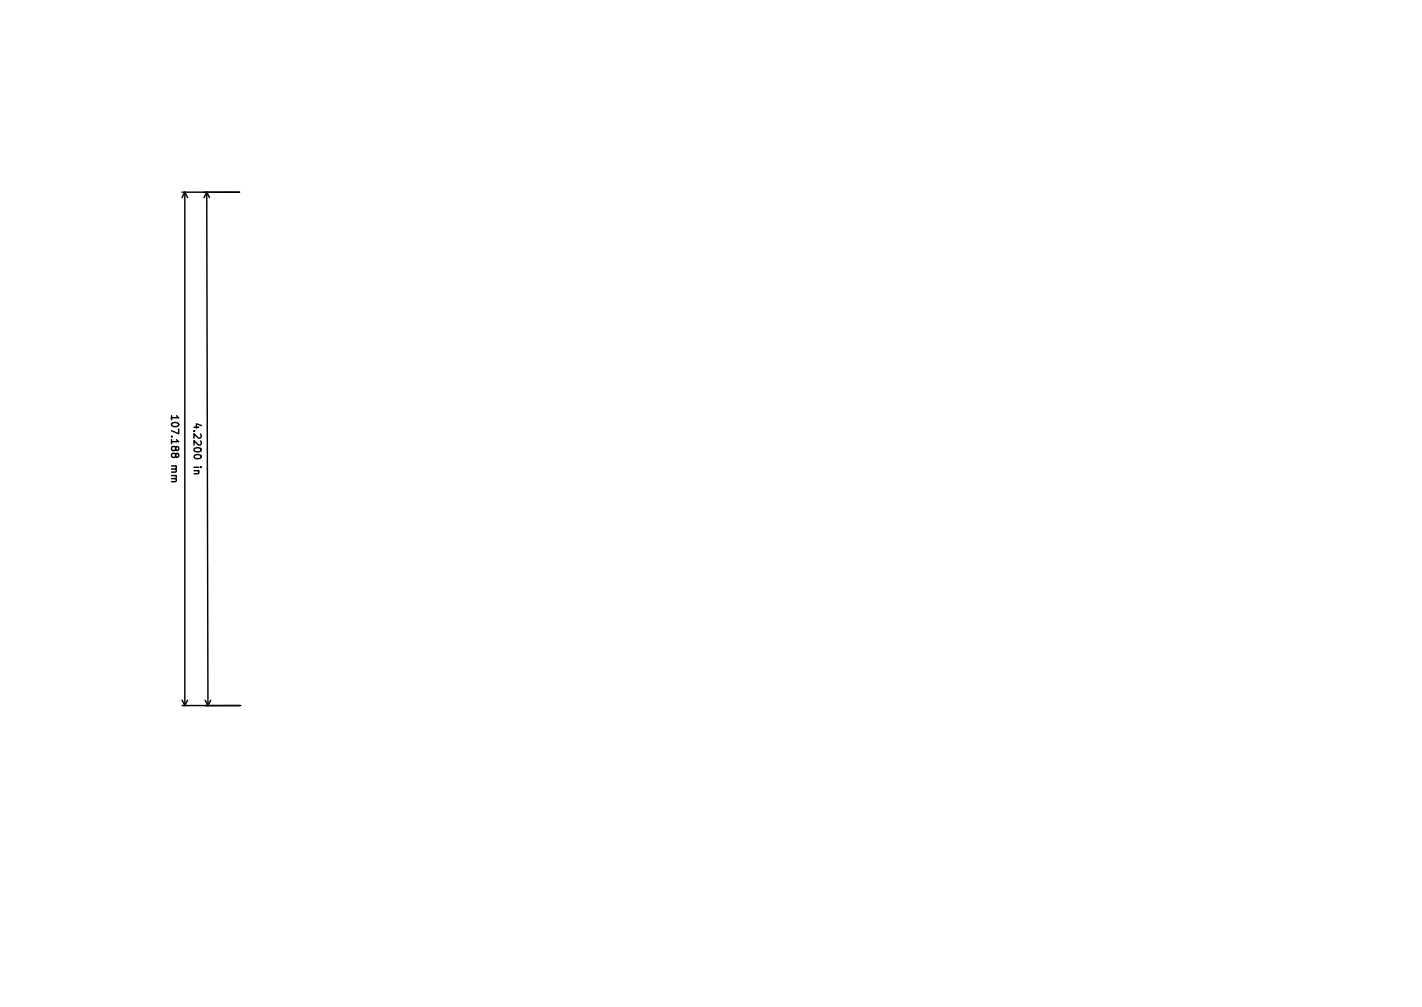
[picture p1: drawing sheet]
<svg xmlns="http://www.w3.org/2000/svg" width="297mm" height="210mm" viewBox="0 0 297 210" stroke-linecap="round" stroke-linejoin="round" font-family="sans-serif">
<defs><g id="words">
<g font-size="2.1">
<text x="35.8" y="87.8" transform="rotate(90 35.8 87.8)">107.188 mm</text>
<text x="40.5" y="89.3" transform="rotate(90 40.5 89.3)">4.2200 in</text>
</g>
</g></defs>
<g fill="none" stroke="#000" stroke-width=".3">
<path d="M38 40.1h12h-7.4M38.6 40.1v107.2M38.6 40.1l-.6 1.2M38.6 40.1l.6 1.2M43.2 40.1l.2 107.2M43.2 40.1l-.6 1.2M43.2 40.1l.6 1.2M35.8 86.8v.8M36.6 99.9l.2 .2v.4l-1 .1M36.9 86.8l.4 .4h-1.5M41.4 98.3l.1 .2v.3l-1 .1M42.1 88.8l-1.1-.3v.9"/>
<path d="M38 147.3h12.3M38 146.2l.6 1.1M39.2 146.2l-.6 1.1M42.8 146.2l.6 1.1M44 146.2l-.6 1.1"/>
</g>
<use href="#words"/>
</svg>
